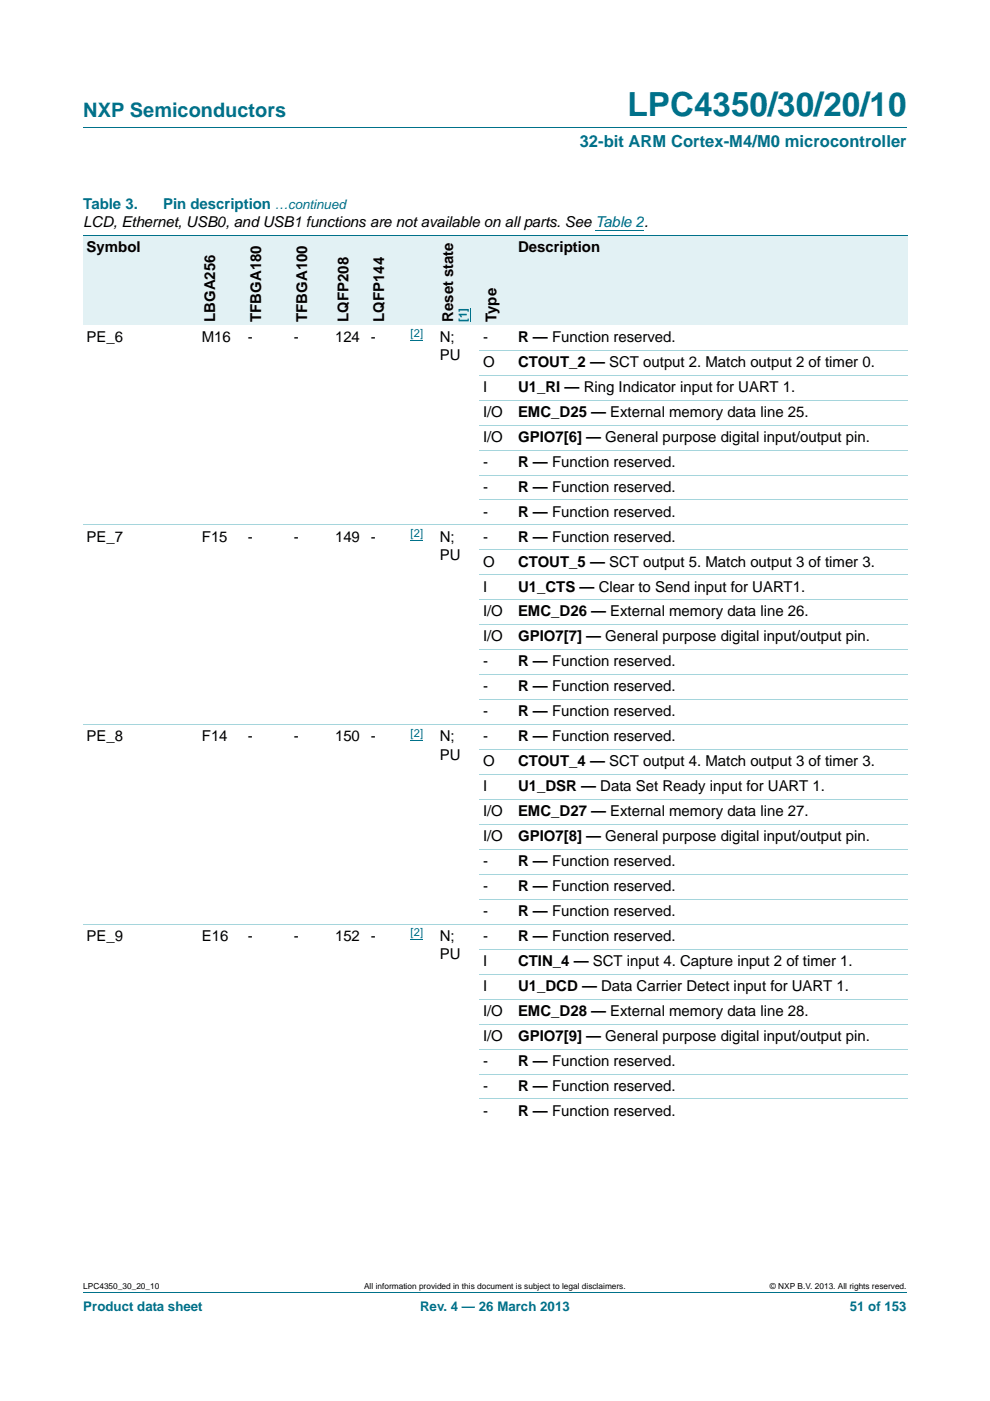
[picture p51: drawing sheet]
<svg xmlns="http://www.w3.org/2000/svg" width="210mm" height="297mm" viewBox="0 0 210 297" stroke-linecap="round" stroke-linejoin="round" font-family="sans-serif">
<defs><g id="words">
<text font-size="7" fill="#00718a" x="133.1" y="24.6">LPC4350/30/20/10</text>
<text font-size="4.2" fill="#00718a" x="17.7" y="24.9">NXP Semiconductors</text>
<text font-size="3.5" fill="#00718a" x="123" y="31.1">32-bit ARM Cortex-M4/M0 microcontroller</text>
<g font-size="3.2" fill="#00718a">
<text x="17.7" y="44.3">Table 3.</text>
<text x="34.6" y="44.3">Pin description</text>
</g>
<g font-size="3.2">
<text x="17.7" y="48.2">LCD, Ethernet, USB0, and USB1 functions are not available on all parts. See Table 2.</text>
<text x="18.4" y="53.4">Symbol</text>
<text x="109.9" y="53.4">Description</text>
<text x="45.6" y="68.3" transform="rotate(-90 45.6 68.3)">LBGA256</text>
<text x="55.4" y="68.3" transform="rotate(-90 55.4 68.3)">TFBGA180</text>
<text x="65.2" y="68.3" transform="rotate(-90 65.2 68.3)">TFBGA100</text>
<text x="73.9" y="68.3" transform="rotate(-90 73.9 68.3)">LQFP208</text>
<text x="81.5" y="68.3" transform="rotate(-90 81.5 68.3)">LQFP144</text>
<text x="96.1" y="68.3" transform="rotate(-90 96.1 68.3)">Reset state</text>
<text x="105.3" y="68.3" transform="rotate(-90 105.3 68.3)">Type</text>
<text x="18.4" y="72.5">PE_6</text>
<text x="42.8" y="72.5">M16</text>
<text x="52.5" y="72.5">-</text>
<text x="62.3" y="72.5">-</text>
<text x="71.1" y="72.5">124</text>
<text x="78.7" y="72.5">-</text>
<text x="93.3" y="72.5">N;</text>
<text x="93.3" y="76.4">PU</text>
<text x="102.4" y="72.5">-</text>
<text x="102.4" y="77.8">O</text>
<text x="109.9" y="72.5">R — Function reserved.</text>
<text x="109.9" y="77.8">CTOUT_2 — SCT output 2. Match output 2 of timer 0.</text>
<text x="102.4" y="83.1">I</text>
<text x="109.9" y="83.1">U1_RI — Ring Indicator input for UART 1.</text>
<text x="102.4" y="88.4">I/O</text>
<text x="109.9" y="88.4">EMC_D25 — External memory data line 25.</text>
<text x="102.4" y="93.7">I/O</text>
<text x="109.9" y="93.7">GPIO7[6] — General purpose digital input/output pin.</text>
<text x="102.4" y="99">-</text>
<text x="109.9" y="99">R — Function reserved.</text>
<text x="102.4" y="104.3">-</text>
<text x="109.9" y="104.3">R — Function reserved.</text>
<text x="102.4" y="109.5">-</text>
<text x="109.9" y="109.5">R — Function reserved.</text>
<text x="18.4" y="114.8">PE_7</text>
<text x="42.8" y="114.8">F15</text>
<text x="52.5" y="114.8">-</text>
<text x="62.3" y="114.8">-</text>
<text x="71.1" y="114.8">149</text>
<text x="78.7" y="114.8">-</text>
<text x="93.3" y="114.8">N;</text>
<text x="93.3" y="118.7">PU</text>
<text x="102.4" y="114.8">-</text>
<text x="109.9" y="114.8">R — Function reserved.</text>
<text x="102.4" y="120.1">O</text>
<text x="102.4" y="125.4">I</text>
<text x="109.9" y="120.1">CTOUT_5 — SCT output 5. Match output 3 of timer 3.</text>
<text x="109.9" y="125.4">U1_CTS — Clear to Send input for UART1.</text>
<text x="102.4" y="130.7">I/O</text>
<text x="109.9" y="130.7">EMC_D26 — External memory data line 26.</text>
<text x="102.4" y="136">I/O</text>
<text x="109.9" y="136">GPIO7[7] — General purpose digital input/output pin.</text>
<text x="102.4" y="141.3">-</text>
<text x="109.9" y="141.3">R — Function reserved.</text>
<text x="102.4" y="146.6">-</text>
<text x="109.9" y="146.6">R — Function reserved.</text>
<text x="102.4" y="151.9">-</text>
<text x="109.9" y="151.9">R — Function reserved.</text>
<text x="18.4" y="157.2">PE_8</text>
<text x="42.8" y="157.2">F14</text>
<text x="52.5" y="157.2">-</text>
<text x="62.3" y="157.2">-</text>
<text x="71.1" y="157.2">150</text>
<text x="78.7" y="157.2">-</text>
<text x="93.3" y="157.2">N;</text>
<text x="93.3" y="161">PU</text>
<text x="102.4" y="157.2">-</text>
<text x="109.9" y="157.2">R — Function reserved.</text>
<text x="102.4" y="162.5">O</text>
<text x="102.4" y="167.7">I</text>
<text x="109.9" y="162.5">CTOUT_4 — SCT output 4. Match output 3 of timer 3.</text>
<text x="109.9" y="167.7">U1_DSR — Data Set Ready input for UART 1.</text>
<text x="102.4" y="173">I/O</text>
<text x="109.9" y="173">EMC_D27 — External memory data line 27.</text>
<text x="102.4" y="178.3">I/O</text>
<text x="109.9" y="178.3">GPIO7[8] — General purpose digital input/output pin.</text>
<text x="102.4" y="183.6">-</text>
<text x="109.9" y="183.6">R — Function reserved.</text>
<text x="102.4" y="188.9">-</text>
<text x="109.9" y="188.9">R — Function reserved.</text>
<text x="102.4" y="194.2">-</text>
<text x="109.9" y="194.2">R — Function reserved.</text>
<text x="18.4" y="199.5">PE_9</text>
<text x="42.8" y="199.5">E16</text>
<text x="52.5" y="199.5">-</text>
<text x="62.3" y="199.5">-</text>
<text x="71.1" y="199.5">152</text>
<text x="78.7" y="199.5">-</text>
<text x="93.3" y="199.5">N;</text>
<text x="93.3" y="203.4">PU</text>
<text x="102.4" y="199.5">-</text>
<text x="109.9" y="199.5">R — Function reserved.</text>
<text x="102.4" y="204.8">I</text>
<text x="109.9" y="204.8">CTIN_4 — SCT input 4. Capture input 2 of timer 1.</text>
<text x="102.4" y="210.1">I</text>
<text x="102.4" y="215.4">I/O</text>
<text x="109.9" y="210.1">U1_DCD — Data Carrier Detect input for UART 1.</text>
<text x="109.9" y="215.4">EMC_D28 — External memory data line 28.</text>
<text x="102.4" y="220.7">I/O</text>
<text x="109.9" y="220.7">GPIO7[9] — General purpose digital input/output pin.</text>
<text x="102.4" y="226">-</text>
<text x="109.9" y="226">R — Function reserved.</text>
<text x="102.4" y="231.3">-</text>
<text x="109.9" y="231.3">R — Function reserved.</text>
<text x="102.4" y="236.5">-</text>
<text x="109.9" y="236.5">R — Function reserved.</text>
</g>
<g font-size="2.8" fill="#00718a">
<text x="58.3" y="44.3">…continued</text>
<text x="17.7" y="277.9">Product data sheet</text>
<text x="89.1" y="277.9">Rev. 4 — 26 March 2013</text>
<text x="180.2" y="277.9">51 of 153</text>
</g>
<g font-size="2.4" fill="#00f">
<text x="87.1" y="71.5">[2]</text>
<text x="99" y="68.3" transform="rotate(-90 99 68.3)">[1]</text>
<text x="87.1" y="113.9">[2]</text>
<text x="87.1" y="156.2">[2]</text>
<text x="87.1" y="198.5">[2]</text>
</g>
<g font-size="1.8">
<text x="17.7" y="273.3">LPC4350_30_20_10</text>
<text x="77.2" y="273.3">All information provided in this document is subject to legal disclaimers.</text>
<text x="163.3" y="273.3">© NXP B.V. 2013. All rights reserved.</text>
</g>
</g></defs>
<path d="M17.7 27h174.6M17.7 273.9h174.6" fill="none" stroke="#00718a" stroke-width=".21"/>
<path d="M126.3 48.9h10.3M87.1 72.2h2.6M87.1 114.6h2.6M87.1 156.9h2.6M87.1 199.2h2.6" fill="none" stroke="#00f" stroke-width=".21"/>
<g fill="#e2f1f4">
<path d="M17.7 49.9h24.4v19.1h-24.4z"/>
<path d="M42.1 49.9h9.8v19.1h-9.8z"/>
<path d="M51.9 49.9h9.7v19.1h-9.7z"/>
<path d="M61.6 49.9h8.8v19.1h-8.8z"/>
<path d="M70.4 49.9h7.6v19.1h-7.6z"/>
<path d="M78 49.9h8.4v19.1h-8.4z"/>
<path d="M86.4 49.9h15.3v19.1h-15.3z"/>
</g>
<path d="M99.7 65.3v3" fill="none" stroke="#00f" stroke-width=".21"/>
<g fill="#e2f1f4">
<path d="M101.7 49.9h7.5v19.1h-7.5z"/>
<path d="M109.2 49.9h83.3v19.1h-83.3z"/>
</g>
<path d="M17.7 49.9h174.8" fill="none" stroke="#00718a" stroke-width=".21"/>
<g fill="none" stroke="#a5d5dc" stroke-width=".21">
<path d="M101.7 74.3h90.8M101.7 79.5h90.8M101.7 84.8h90.8M101.7 90.1h90.8M101.7 95.4h90.8M17.7 111.3h174.8M101.7 100.7h90.8M101.7 106h90.8M101.7 116.6h90.8M101.7 121.9h90.8M101.7 127.2h90.8M101.7 132.5h90.8"/>
<path d="M101.7 137.8h90.8M17.7 153.6h174.8M101.7 143h90.8M101.7 148.3h90.8M101.7 158.9h90.8M101.7 164.2h90.8M101.7 169.5h90.8M101.7 174.8h90.8M17.7 196h174.8M101.7 180.1h90.8M101.7 185.4h90.8M101.7 190.7h90.8"/>
<path d="M101.7 201.3h90.8M101.7 206.5h90.8M101.7 211.8h90.8M101.7 217.1h90.8M101.7 222.4h90.8M101.7 227.7h90.8M101.7 233h90.8"/>
</g>
<use href="#words"/>
</svg>
